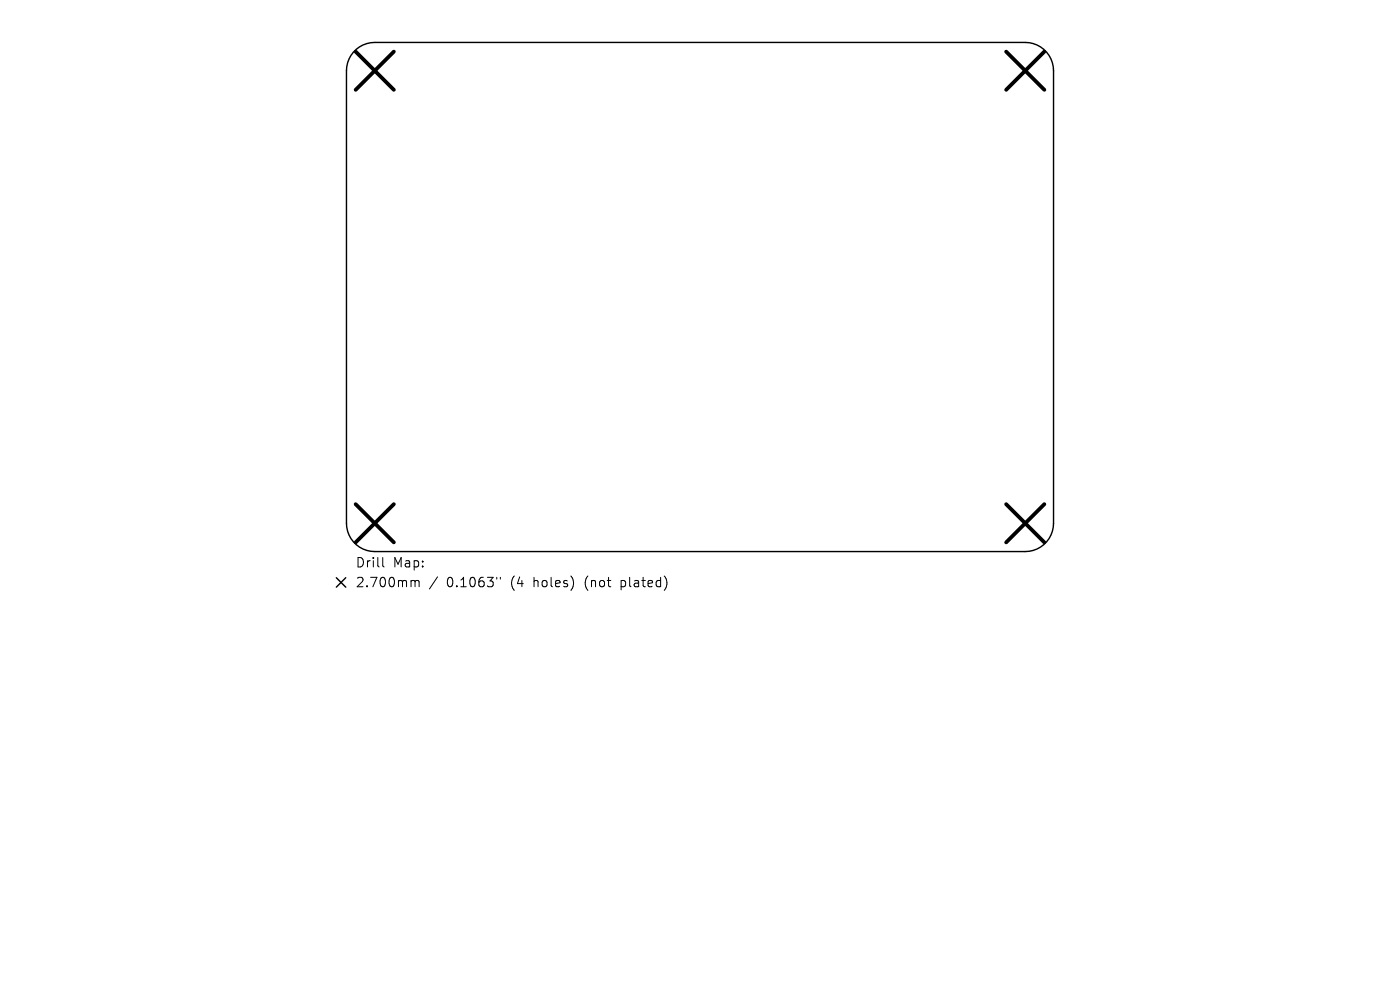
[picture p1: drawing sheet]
<svg xmlns="http://www.w3.org/2000/svg" width="297mm" height="210mm" viewBox="0 0 297 210" stroke-linecap="round" stroke-linejoin="round" font-family="sans-serif">
<defs><g id="words">
<g font-size="2.8">
<text x="75.4" y="120.7">Drill</text>
<text x="75.4" y="124.9">2.700mm</text>
<text x="83.4" y="120.7">Map:</text>
<text x="94.8" y="124.9">0.1063&quot;</text>
<text x="108.5" y="124.9">(4</text>
<text x="113.5" y="124.9">holes)</text>
<text x="124.5" y="124.9">(not</text>
<text x="132.4" y="124.9">plated)</text>
</g>
</g></defs>
<path d="M75 11.1a6 6 0 0 1 4.5-2.1h138a6 6 0 0 1 6 6v96a6 6 0 0 1-6 6h-138a6 6 0 0 1-6-6v-96a6 6 0 0 1 1.5-3.9zM71.4 122.6l2 2M73.4 122.6l-2 2" fill="none" stroke="#000" stroke-width=".3"/>
<path d="M75.5 11l8.1 8.1M83.6 11l-8.1 8.1M213.5 11l8.1 8.1M221.6 11l-8.1 8.1M75.5 107l8.1 8.1M83.6 107l-8.1 8.1M213.5 107l8.1 8.1M221.6 107l-8.1 8.1" fill="none" stroke="#000" stroke-width=".81"/>
<path d="M81.2 118.3v1.7l.3 .3M87.5 123.1h.3l.3 .3M88.1 123.4l.2-.3 .5 .1 .1 1.3M88.1 123.4v1.1M92.8 122.4l-1.7 2.5M105.4 122.5v.3M106.1 122.5v.3" fill="none" stroke="#000" stroke-width=".21"/>
<use href="#words"/>
</svg>
